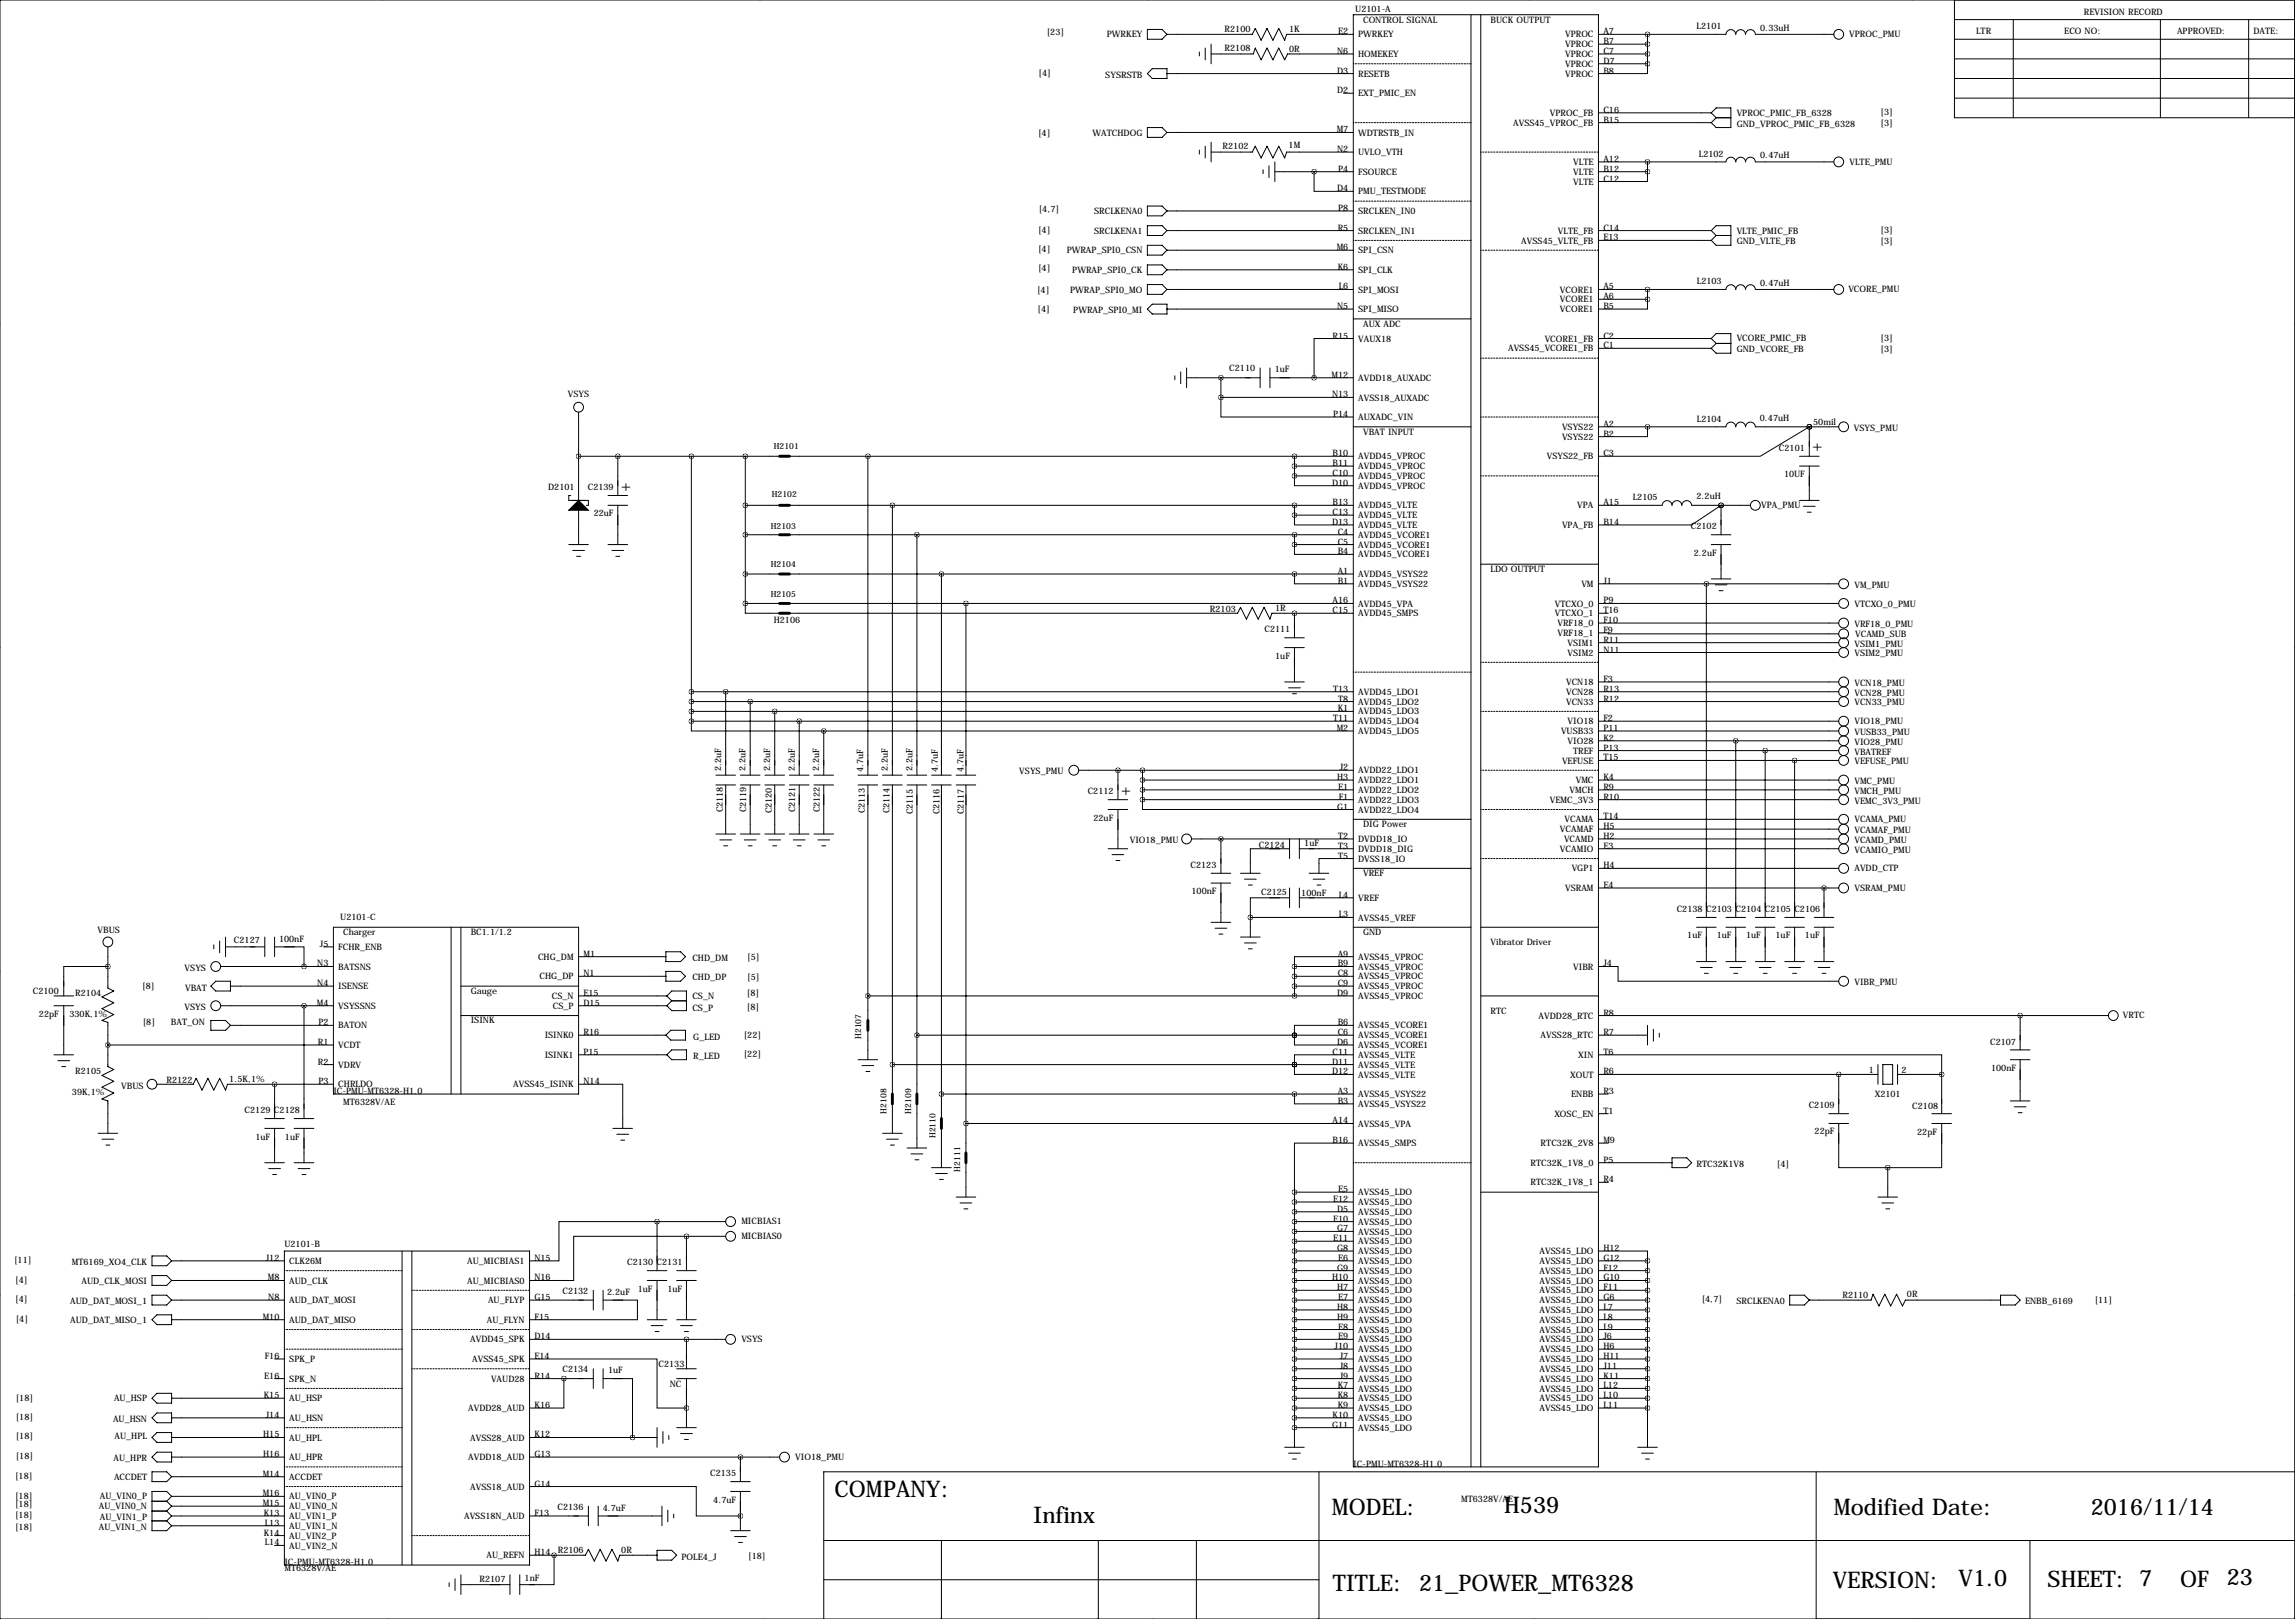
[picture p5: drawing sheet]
<svg xmlns="http://www.w3.org/2000/svg" width="594mm" height="419mm" viewBox="0 0 594 419" stroke-linecap="round" stroke-linejoin="round" font-family="sans-serif">
<defs><g id="words">
<g font-size="5.9">
<text x="216.2" y="387.6">COMPANY:</text>
<text x="267.6" y="394.3">Infinx</text>
<text x="344.9" y="392.2">MODEL:</text>
<text x="389.6" y="391.7">H539</text>
<text x="475" y="392.2">Modified Date:</text>
<text x="541.5" y="392.2">2016/11/14</text>
<text x="345.2" y="411.7">TITLE:</text>
<text x="367.5" y="411.7">21_POWER_MT6328</text>
<text x="474.7" y="411">VERSION:</text>
<text x="507.3" y="410.5">V1.0</text>
<text x="530.4" y="410.7">SHEET: 7</text>
<text x="564.7" y="410.7">OF</text>
<text x="576.7" y="410.3">23</text>
</g>
<g font-size="4">
<text x="469.4" y="116.8">+</text>
<text x="160.8" y="127">+</text>
<text x="290.3" y="205.7">+</text>
</g>
<g font-size="2.3">
<text x="351" y="3">U2101-A</text>
<text x="353.1" y="5.8">CONTROL SIGNAL</text>
<text x="386.1" y="5.8">BUCK OUTPUT</text>
<text x="539.8" y="3.8">REVISION RECORD</text>
<text x="271.1" y="9">[23]</text>
<text x="286.7" y="9.7">PWRKEY</text>
<text x="317.2" y="8.4">R2100</text>
<text x="333.9" y="8.2">1K</text>
<text x="346.6" y="8.9">E2</text>
<text x="351.8" y="9.7">PWRKEY</text>
<text x="405.4" y="9.7">VPROC</text>
<text x="415.3" y="8.9">A7</text>
<text x="415.3" y="11.4">B7</text>
<text x="439.4" y="7.5">L2101</text>
<text x="455.9" y="8">0.33uH</text>
<text x="479" y="9.7">VPROC_PMU</text>
<text x="511.8" y="8.9">LTR</text>
<text x="534.7" y="8.9">ECO NO:</text>
<text x="563.9" y="8.9">APPROVED:</text>
<text x="583.7" y="8.9">DATE:</text>
<text x="317.2" y="13.3">R2108</text>
<text x="333.9" y="13.5">0R</text>
<text x="346.4" y="14">N6</text>
<text x="351.8" y="14.8">HOMEKEY</text>
<text x="405.4" y="12.2">VPROC</text>
<text x="405.4" y="17.3">VPROC</text>
<text x="405.4" y="14.8">VPROC</text>
<text x="415.3" y="16.5">D7</text>
<text x="415.3" y="14">C7</text>
<text x="269" y="19.6">[4]</text>
<text x="286.3" y="20.1">SYSRSTB</text>
<text x="346.4" y="19.1">D3</text>
<text x="351.8" y="19.9">RESETB</text>
<text x="405.4" y="19.9">VPROC</text>
<text x="415.3" y="19.1">B8</text>
<text x="346.4" y="24.1">D2</text>
<text x="351.8" y="24.9">EXT_PMIC_EN</text>
<text x="415.3" y="29.2">C16</text>
<text x="449.8" y="30">VPROC_PMIC_FB_6328</text>
<text x="487.1" y="29.8">[3]</text>
<text x="268.9" y="35.1">[4]</text>
<text x="283" y="35.3">WATCHDOG</text>
<text x="346.2" y="34.3">M7</text>
<text x="351.8" y="35.1">WDTRSTB_IN</text>
<text x="391.9" y="32.6">AVSS45_VPROC_FB</text>
<text x="401.4" y="30">VPROC_FB</text>
<text x="415.3" y="31.8">B15</text>
<text x="449.8" y="32.8">GND_VPROC_PMIC_FB_6328</text>
<text x="487.1" y="32.6">[3]</text>
<text x="316.7" y="38.6">R2102</text>
<text x="333.8" y="38.2">1M</text>
<text x="346.4" y="39.4">N2</text>
<text x="351.8" y="40.2">UVLO_VTH</text>
<text x="415.3" y="41.9">A12</text>
<text x="440" y="40.6">L2102</text>
<text x="455.9" y="41">0.47uH</text>
<text x="346.6" y="44.4">P4</text>
<text x="351.8" y="45.3">FSOURCE</text>
<text x="407.5" y="42.7">VLTE</text>
<text x="407.5" y="45.3">VLTE</text>
<text x="407.5" y="47.8">VLTE</text>
<text x="415.3" y="44.4">B12</text>
<text x="415.3" y="47">C12</text>
<text x="479" y="42.7">VLTE_PMU</text>
<text x="346.4" y="49.5">D4</text>
<text x="351.8" y="50.3">PMU_TESTMODE</text>
<text x="269" y="55">[4,7]</text>
<text x="283.4" y="55.4">SRCLKENA0</text>
<text x="346.5" y="59.7">R5</text>
<text x="346.6" y="54.6">P8</text>
<text x="351.8" y="55.4">SRCLKEN_IN0</text>
<text x="415.3" y="59.7">C14</text>
<text x="268.9" y="60.3">[4]</text>
<text x="268.9" y="65.1">[4]</text>
<text x="276.3" y="65.5">PWRAP_SPI0_CSN</text>
<text x="283.4" y="60.5">SRCLKENA1</text>
<text x="346.2" y="64.8">M6</text>
<text x="351.8" y="65.6">SPI_CSN</text>
<text x="351.8" y="60.5">SRCLKEN_IN1</text>
<text x="394" y="63">AVSS45_VLTE_FB</text>
<text x="403.5" y="60.5">VLTE_FB</text>
<text x="415.3" y="62.2">E13</text>
<text x="449.8" y="63.2">GND_VLTE_FB</text>
<text x="449.8" y="60.5">VLTE_PMIC_FB</text>
<text x="487.1" y="63.1">[3]</text>
<text x="487.1" y="60.3">[3]</text>
<text x="268.9" y="70.2">[4]</text>
<text x="277.7" y="70.6">PWRAP_SPI0_CK</text>
<text x="346.5" y="69.9">K6</text>
<text x="351.8" y="70.7">SPI_CLK</text>
<text x="268.6" y="75.8">[4]</text>
<text x="277.2" y="75.9">PWRAP_SPI0_MO</text>
<text x="346.7" y="74.9">L6</text>
<text x="351.8" y="75.7">SPI_MOSI</text>
<text x="404.1" y="75.7">VCORE1</text>
<text x="415.3" y="74.9">A5</text>
<text x="415.3" y="77.5">A6</text>
<text x="439.5" y="73.6">L2103</text>
<text x="455.9" y="74">0.47uH</text>
<text x="478.7" y="75.7">VCORE_PMU</text>
<text x="268.7" y="80.9">[4]</text>
<text x="278" y="81">PWRAP_SPI0_MI</text>
<text x="346.4" y="80">N5</text>
<text x="351.8" y="80.8">SPI_MISO</text>
<text x="404.1" y="78.3">VCORE1</text>
<text x="404.1" y="80.8">VCORE1</text>
<text x="415.3" y="80">B5</text>
<text x="345.2" y="87.6">R15</text>
<text x="351.8" y="88.4">VAUX18</text>
<text x="353.1" y="84.6">AUX ADC</text>
<text x="400.1" y="88.4">VCORE1_FB</text>
<text x="415.3" y="87.6">C2</text>
<text x="449.8" y="88.4">VCORE_PMIC_FB</text>
<text x="487.1" y="88.2">[3]</text>
<text x="390.6" y="91">AVSS45_VCORE1_FB</text>
<text x="415.3" y="90.2">C1</text>
<text x="449.8" y="91.2">GND_VCORE_FB</text>
<text x="487.1" y="91">[3]</text>
<text x="318.4" y="96.2">C2110</text>
<text x="330.2" y="96.4">1uF</text>
<text x="344.9" y="97.8">M12</text>
<text x="351.8" y="98.6">AVDD18_AUXADC</text>
<text x="147.1" y="102.7">VSYS</text>
<text x="345" y="102.9">N13</text>
<text x="345.3" y="108">P14</text>
<text x="351.8" y="103.7">AVSS18_AUXADC</text>
<text x="351.8" y="108.8">AUXADC_VIN</text>
<text x="353.1" y="112.5">VBAT INPUT</text>
<text x="404.6" y="113.8">VSYS22</text>
<text x="404.6" y="111.3">VSYS22</text>
<text x="415.3" y="113">B2</text>
<text x="415.3" y="110.5">A2</text>
<text x="439.5" y="109.1">L2104</text>
<text x="455.8" y="108.9">0.47uH</text>
<text x="469.6" y="110">50mil</text>
<text x="480.2" y="111.5">VSYS_PMU</text>
<text x="345.2" y="118.1">B10</text>
<text x="351.8" y="118.9">AVDD45_VPROC</text>
<text x="400.6" y="118.9">VSYS22_FB</text>
<text x="415.3" y="118.1">C3</text>
<text x="460.8" y="116.7">C2101</text>
<text x="345" y="125.7">D10</text>
<text x="345.2" y="120.7">B11</text>
<text x="345.2" y="123.2">C10</text>
<text x="351.8" y="121.5">AVDD45_VPROC</text>
<text x="351.8" y="124">AVDD45_VPROC</text>
<text x="462.1" y="123.5">10UF</text>
<text x="142" y="126.8">D2101</text>
<text x="152.2" y="126.9">C2139</text>
<text x="345.2" y="130.8">B13</text>
<text x="351.8" y="131.6">AVDD45_VLTE</text>
<text x="351.8" y="126.5">AVDD45_VPROC</text>
<text x="408.5" y="131.6">VPA</text>
<text x="415.3" y="130.8">A15</text>
<text x="422.9" y="129.4">L2105</text>
<text x="439.4" y="129.2">2.2uH</text>
<text x="456.2" y="131.4">VPA_PMU</text>
<text x="153.8" y="133.7">22uF</text>
<text x="345" y="135.9">D13</text>
<text x="345.2" y="133.4">C13</text>
<text x="351.8" y="136.7">AVDD45_VLTE</text>
<text x="351.8" y="134.2">AVDD45_VLTE</text>
<text x="404.6" y="136.7">VPA_FB</text>
<text x="415.3" y="135.9">B14</text>
<text x="437.9" y="137.1">C2102</text>
<text x="346.5" y="141">C5</text>
<text x="346.5" y="138.4">C4</text>
<text x="346.5" y="143.5">B4</text>
<text x="351.8" y="141.8">AVDD45_VCORE1</text>
<text x="351.8" y="139.2">AVDD45_VCORE1</text>
<text x="438.7" y="143.9">2.2uF</text>
<text x="346.5" y="148.6">A1</text>
<text x="351.8" y="144.3">AVDD45_VCORE1</text>
<text x="351.8" y="149.4">AVDD45_VSYS22</text>
<text x="386.1" y="148.1">LDO OUTPUT</text>
<text x="346.5" y="151.1">B1</text>
<text x="351.8" y="151.9">AVDD45_VSYS22</text>
<text x="409.6" y="151.9">VM</text>
<text x="415.3" y="151.1">J1</text>
<text x="480.3" y="152.1">VM_PMU</text>
<text x="200.4" y="161.4">H2106</text>
<text x="313.4" y="158.4">R2103</text>
<text x="330.2" y="158.2">1R</text>
<text x="345.2" y="156.2">A16</text>
<text x="345.2" y="158.8">C15</text>
<text x="351.8" y="157">AVDD45_VPA</text>
<text x="351.8" y="159.6">AVDD45_SMPS</text>
<text x="402.7" y="157">VTCXO_0</text>
<text x="402.7" y="159.6">VTCXO_1</text>
<text x="415.3" y="156.2">P9</text>
<text x="415.3" y="158.8">T16</text>
<text x="415.3" y="161.3">F10</text>
<text x="480.3" y="157.2">VTCXO_0_PMU</text>
<text x="327.5" y="163.7">C2111</text>
<text x="403.4" y="164.6">VRF18_1</text>
<text x="403.4" y="162.1">VRF18_0</text>
<text x="406" y="167.2">VSIM1</text>
<text x="415.3" y="166.4">R11</text>
<text x="415.3" y="163.8">F9</text>
<text x="480.3" y="162.3">VRF18_0_PMU</text>
<text x="480.3" y="167.4">VSIM1_PMU</text>
<text x="480.5" y="164.8">VCAMD_SUB</text>
<text x="330.3" y="170.5">1uF</text>
<text x="406" y="169.7">VSIM2</text>
<text x="415.3" y="168.9">N11</text>
<text x="480.3" y="169.9">VSIM2_PMU</text>
<text x="345.3" y="179.1">T13</text>
<text x="351.8" y="179.9">AVDD45_LDO1</text>
<text x="405.6" y="177.3">VCN18</text>
<text x="405.6" y="179.9">VCN28</text>
<text x="415.3" y="176.5">F3</text>
<text x="415.3" y="179.1">R13</text>
<text x="480.3" y="177.5">VCN18_PMU</text>
<text x="346.5" y="184.1">K1</text>
<text x="346.6" y="181.6">T8</text>
<text x="351.8" y="182.4">AVDD45_LDO2</text>
<text x="351.8" y="185">AVDD45_LDO3</text>
<text x="405.6" y="182.4">VCN33</text>
<text x="415.3" y="181.6">R12</text>
<text x="480.3" y="180.1">VCN28_PMU</text>
<text x="480.3" y="182.6">VCN33_PMU</text>
<text x="345.3" y="186.7">T11</text>
<text x="346.2" y="189.2">M2</text>
<text x="351.8" y="187.5">AVDD45_LDO4</text>
<text x="351.8" y="190">AVDD45_LDO5</text>
<text x="404.3" y="190">VUSB33</text>
<text x="406" y="187.5">VIO18</text>
<text x="415.3" y="191.8">K2</text>
<text x="415.3" y="189.2">P11</text>
<text x="415.3" y="186.7">F2</text>
<text x="480.3" y="187.5">VIO18_PMU</text>
<text x="480.3" y="190.2">VUSB33_PMU</text>
<text x="404.6" y="197.7">VEFUSE</text>
<text x="406" y="192.6">VIO28</text>
<text x="407.5" y="195.1">TREF</text>
<text x="415.3" y="196.8">T15</text>
<text x="415.3" y="194.3">P13</text>
<text x="480.3" y="192.8">VIO28_PMU</text>
<text x="480.3" y="195.3">VBATREF</text>
<text x="480.3" y="197.9">VEFUSE_PMU</text>
<text x="186.8" y="199.6" transform="rotate(-90 186.8 199.6)">2.2uF</text>
<text x="193.1" y="199.6" transform="rotate(-90 193.1 199.6)">2.2uF</text>
<text x="199.5" y="199.6" transform="rotate(-90 199.5 199.6)">2.2uF</text>
<text x="205.8" y="199.6" transform="rotate(-90 205.8 199.6)">2.2uF</text>
<text x="212.2" y="199.6" transform="rotate(-90 212.2 199.6)">2.2uF</text>
<text x="223.6" y="199.9" transform="rotate(-90 223.6 199.9)">4.7uF</text>
<text x="230" y="199.6" transform="rotate(-90 230 199.6)">2.2uF</text>
<text x="236.3" y="199.6" transform="rotate(-90 236.3 199.6)">2.2uF</text>
<text x="242.9" y="199.9" transform="rotate(-90 242.9 199.9)">4.7uF</text>
<text x="249.5" y="199.9" transform="rotate(-90 249.5 199.9)">4.7uF</text>
<text x="264" y="200.4">VSYS_PMU</text>
<text x="346.4" y="201.9">H3</text>
<text x="347" y="199.4">J2</text>
<text x="351.8" y="202.7">AVDD22_LDO1</text>
<text x="351.8" y="200.2">AVDD22_LDO1</text>
<text x="408.1" y="202.7">VMC</text>
<text x="415.3" y="201.9">K4</text>
<text x="480.3" y="202.9">VMC_PMU</text>
<text x="281.7" y="205.6">C2112</text>
<text x="346.4" y="209.5">G1</text>
<text x="346.6" y="204.5">E1</text>
<text x="346.7" y="207">F1</text>
<text x="351.8" y="205.3">AVDD22_LDO2</text>
<text x="351.8" y="207.8">AVDD22_LDO3</text>
<text x="401.4" y="207.8">VEMC_3V3</text>
<text x="406.6" y="205.3">VMCH</text>
<text x="415.3" y="204.5">R9</text>
<text x="415.3" y="207">R10</text>
<text x="480.3" y="205.5">VMCH_PMU</text>
<text x="480.3" y="208">VEMC_3V3_PMU</text>
<text x="187.2" y="210.3" transform="rotate(-90 187.2 210.3)">C2118</text>
<text x="193.3" y="210.3" transform="rotate(-90 193.3 210.3)">C2119</text>
<text x="199.9" y="210.6" transform="rotate(-90 199.9 210.6)">C2120</text>
<text x="206" y="210.3" transform="rotate(-90 206 210.3)">C2121</text>
<text x="212.3" y="210.3" transform="rotate(-90 212.3 210.3)">C2122</text>
<text x="224" y="210.6" transform="rotate(-90 224 210.6)">C2113</text>
<text x="230.4" y="210.6" transform="rotate(-90 230.4 210.6)">C2114</text>
<text x="236.5" y="210.8" transform="rotate(-90 236.5 210.8)">C2115</text>
<text x="243.3" y="210.8" transform="rotate(-90 243.3 210.8)">C2116</text>
<text x="249.7" y="210.8" transform="rotate(-90 249.7 210.8)">C2117</text>
<text x="283.2" y="212.4">22uF</text>
<text x="351.8" y="210.4">AVDD22_LDO4</text>
<text x="353.1" y="214.1">DIG Power</text>
<text x="404.1" y="215.4">VCAMAF</text>
<text x="405.2" y="212.9">VCAMA</text>
<text x="415.3" y="212.1">T14</text>
<text x="415.3" y="214.6">H5</text>
<text x="480.3" y="212.9">VCAMA_PMU</text>
<text x="480.3" y="215.6">VCAMAF_PMU</text>
<text x="292.6" y="218.2">VIO18_PMU</text>
<text x="326.1" y="219.5">C2124</text>
<text x="337.8" y="219">1uF</text>
<text x="346.6" y="217.2">T2</text>
<text x="346.6" y="219.7">T3</text>
<text x="351.8" y="218">DVDD18_IO</text>
<text x="351.8" y="220.5">DVDD18_DIG</text>
<text x="404.1" y="220.5">VCAMIO</text>
<text x="405.1" y="218">VCAMD</text>
<text x="415.3" y="219.7">E3</text>
<text x="415.3" y="217.2">H2</text>
<text x="480.3" y="218.2">VCAMD_PMU</text>
<text x="480.3" y="220.7">VCAMIO_PMU</text>
<text x="308.4" y="224.7">C2123</text>
<text x="346.6" y="222.2">T5</text>
<text x="351.8" y="223.1">DVSS18_IO</text>
<text x="353.1" y="226.8">VREF</text>
<text x="407.1" y="225.6">VGP1</text>
<text x="415.3" y="224.8">H4</text>
<text x="480.3" y="225.6">AVDD_CTP</text>
<text x="308.6" y="231.5">100nF</text>
<text x="326.6" y="231.7">C2125</text>
<text x="337.1" y="231.9">100nF</text>
<text x="346.7" y="232.4">L4</text>
<text x="351.8" y="233.2">VREF</text>
<text x="405.4" y="230.7">VSRAM</text>
<text x="415.3" y="229.9">E4</text>
<text x="480.3" y="230.6">VSRAM_PMU</text>
<text x="88.1" y="238.3">U2101-C</text>
<text x="346.7" y="237.5">L3</text>
<text x="351.8" y="238.3">AVSS45_VREF</text>
<text x="434.3" y="236.1">C2138 C2103 C2104 C2105 C2106</text>
<text x="25.3" y="241.6">VBUS</text>
<text x="60.6" y="244.2">C2127</text>
<text x="72.3" y="243.8">100nF</text>
<text x="82.9" y="245.1">J5</text>
<text x="87.6" y="245.9">FCHR_ENB</text>
<text x="88.9" y="242.1">Charger</text>
<text x="121.9" y="242.1">BC1.1/1.2</text>
<text x="353.1" y="242.1">GND</text>
<text x="386.1" y="244.6">Vibrator Driver</text>
<text x="437" y="242.9">1uF</text>
<text x="444.7" y="242.9">1uF</text>
<text x="452.3" y="242.9">1uF</text>
<text x="459.9" y="242.9">1uF</text>
<text x="467.5" y="242.9">1uF</text>
<text x="47.8" y="251.4">VSYS</text>
<text x="82.2" y="250.2">N3</text>
<text x="87.6" y="251">BATSNS</text>
<text x="139.4" y="248.5">CHG_DM</text>
<text x="151.1" y="247.6">M1</text>
<text x="179.3" y="248.7">CHD_DM</text>
<text x="193.5" y="248.5">[5]</text>
<text x="346.5" y="247.6">A9</text>
<text x="346.5" y="250.2">B9</text>
<text x="351.8" y="248.5">AVSS45_VPROC</text>
<text x="351.8" y="251">AVSS45_VPROC</text>
<text x="407.5" y="251">VIBR</text>
<text x="415.3" y="250.2">J4</text>
<text x="8.5" y="257.3">C2100</text>
<text x="19.5" y="257.8">R2104</text>
<text x="36.8" y="256.1">[8]</text>
<text x="48" y="256.4">VBAT</text>
<text x="82.2" y="255.3">N4</text>
<text x="87.6" y="256.1">ISENSE</text>
<text x="121.9" y="257.3">Gauge</text>
<text x="139.8" y="253.5">CHG_DP</text>
<text x="151.1" y="252.7">N1</text>
<text x="151.1" y="257.8">E15</text>
<text x="179.3" y="253.7">CHD_DP</text>
<text x="193.4" y="257.9">[8]</text>
<text x="193.5" y="253.6">[5]</text>
<text x="346.4" y="257.8">D9</text>
<text x="346.5" y="252.7">C8</text>
<text x="346.5" y="255.3">C9</text>
<text x="351.8" y="253.5">AVSS45_VPROC</text>
<text x="351.8" y="256.1">AVSS45_VPROC</text>
<text x="480.3" y="255">VIBR_PMU</text>
<text x="10.1" y="263.2">22pF</text>
<text x="18" y="263.2">330K,1%</text>
<text x="47.8" y="261.4">VSYS</text>
<text x="82.1" y="260.4">M4</text>
<text x="87.6" y="261.2">VSYSSNS</text>
<text x="142.9" y="258.6">CS_N</text>
<text x="143.2" y="261.2">CS_P</text>
<text x="151.1" y="260.4">D15</text>
<text x="179.3" y="261.6">CS_P</text>
<text x="179.3" y="258.6">CS_N</text>
<text x="193.4" y="261.5">[8]</text>
<text x="351.8" y="258.6">AVSS45_VPROC</text>
<text x="386.1" y="262.4">RTC</text>
<text x="398.5" y="263.7">AVDD28_RTC</text>
<text x="415.3" y="262.9">R8</text>
<text x="549.9" y="263.7">VRTC</text>
<text x="37" y="265.3">[8]</text>
<text x="44.3" y="265.4">BAT_ON</text>
<text x="82.5" y="265.4">P2</text>
<text x="87.6" y="266.2">BATON</text>
<text x="121.9" y="264.9">ISINK</text>
<text x="141.1" y="268.8">ISINK0</text>
<text x="151.1" y="268">R16</text>
<text x="179.6" y="269.2">G_LED</text>
<text x="192.6" y="268.8">[22]</text>
<text x="346.5" y="265.4">B6</text>
<text x="346.5" y="268">C6</text>
<text x="351.8" y="266.2">AVSS45_VCORE1</text>
<text x="351.8" y="268.8">AVSS45_VCORE1</text>
<text x="399" y="268.8">AVSS28_RTC</text>
<text x="415.3" y="268">R7</text>
<text x="82.3" y="270.5">R1</text>
<text x="82.3" y="275.6">R2</text>
<text x="87.6" y="271.3">VCDT</text>
<text x="141.1" y="273.9">ISINK1</text>
<text x="151.1" y="273">P15</text>
<text x="179.6" y="274.1">R_LED</text>
<text x="192.6" y="273.6">[22]</text>
<text x="345" y="275.6">D11</text>
<text x="345.2" y="273">C11</text>
<text x="346.4" y="270.5">D6</text>
<text x="351.8" y="273.9">AVSS45_VLTE</text>
<text x="351.8" y="271.3">AVSS45_VCORE1</text>
<text x="408.8" y="273.9">XIN</text>
<text x="415.3" y="273">T6</text>
<text x="515.5" y="270.4">C2107</text>
<text x="19.5" y="278.1">R2105</text>
<text x="31.4" y="281.9">VBUS</text>
<text x="43.1" y="280.4">R2122</text>
<text x="59.4" y="280">1.5K,1%</text>
<text x="82.5" y="280.7">P3</text>
<text x="87.6" y="276.4">VDRV</text>
<text x="87.6" y="281.5">CHRLDO</text>
<text x="132.9" y="281.5">AVSS45_ISINK</text>
<text x="151.1" y="280.7">N14</text>
<text x="345" y="278.1">D12</text>
<text x="351.8" y="276.4">AVSS45_VLTE</text>
<text x="351.8" y="278.9">AVSS45_VLTE</text>
<text x="406.7" y="278.9">XOUT</text>
<text x="415.3" y="278.1">R6</text>
<text x="484.1" y="277.9">1</text>
<text x="492.5" y="277.9">2</text>
<text x="515.7" y="277.2">100nF</text>
<text x="18.6" y="283.6">39K,1%</text>
<text x="86.4" y="283.2">IC-PMU-MT6328-H1.0</text>
<text x="88.9" y="286">MT6328V/AE</text>
<text x="346.5" y="285.8">B3</text>
<text x="346.5" y="283.2">A3</text>
<text x="351.8" y="286.6">AVSS45_VSYS22</text>
<text x="351.8" y="284">AVSS45_VSYS22</text>
<text x="407" y="284">ENBB</text>
<text x="415.3" y="283.2">R3</text>
<text x="468.5" y="286.9">C2109</text>
<text x="485.6" y="284">X2101</text>
<text x="495.3" y="287">C2108</text>
<text x="63.3" y="288.2">C2129 C2128</text>
<text x="345.2" y="290.8">A14</text>
<text x="351.8" y="291.6">AVSS45_VPA</text>
<text x="402.6" y="289.1">XOSC_EN</text>
<text x="415.3" y="288.3">T1</text>
<text x="470" y="293.7">22pF</text>
<text x="496.6" y="293.7">22pF</text>
<text x="66.1" y="295">1uF</text>
<text x="73.8" y="295">1uF</text>
<text x="345.2" y="295.9">B16</text>
<text x="351.8" y="296.7">AVSS45_SMPS</text>
<text x="399" y="296.7">RTC32K_2V8</text>
<text x="415.3" y="295.9">M9</text>
<text x="396.4" y="301.8">RTC32K_1V8_0</text>
<text x="415.3" y="301">P5</text>
<text x="439.4" y="302">RTC32K1V8</text>
<text x="460.2" y="302.1">[4]</text>
<text x="345.3" y="311.1">E12</text>
<text x="346.6" y="308.6">E5</text>
<text x="351.8" y="312">AVSS45_LDO</text>
<text x="351.8" y="309.4">AVSS45_LDO</text>
<text x="396.4" y="306.9">RTC32K_1V8_1</text>
<text x="415.3" y="306.1">R4</text>
<text x="192" y="316.8">MICBIAS1</text>
<text x="345.3" y="316.2">E10</text>
<text x="346.4" y="313.7">D5</text>
<text x="351.8" y="317">AVSS45_LDO</text>
<text x="351.8" y="314.5">AVSS45_LDO</text>
<text x="73.7" y="322.8">U2101-B</text>
<text x="192" y="320.6">MICBIAS0</text>
<text x="345.3" y="321.3">E11</text>
<text x="346.4" y="318.8">G7</text>
<text x="346.4" y="323.8">G8</text>
<text x="351.8" y="319.6">AVSS45_LDO</text>
<text x="351.8" y="322.1">AVSS45_LDO</text>
<text x="415.3" y="323.8">H12</text>
<text x="3.6" y="327">[11]</text>
<text x="18.6" y="327.4">MT6169_XO4_CLK</text>
<text x="68.8" y="326.4">J12</text>
<text x="74.9" y="327.2">CLK26M</text>
<text x="121" y="327.2">AU_MICBIAS1</text>
<text x="138.4" y="326.4">N15</text>
<text x="162.5" y="327.6">C2130 C2131</text>
<text x="346.4" y="328.9">G9</text>
<text x="346.6" y="326.4">E6</text>
<text x="351.8" y="324.7">AVSS45_LDO</text>
<text x="351.8" y="329.7">AVSS45_LDO</text>
<text x="351.8" y="327.2">AVSS45_LDO</text>
<text x="398.8" y="329.7">AVSS45_LDO</text>
<text x="398.8" y="327.2">AVSS45_LDO</text>
<text x="398.8" y="324.7">AVSS45_LDO</text>
<text x="415.3" y="328.9">F12</text>
<text x="415.3" y="326.4">G12</text>
<text x="4" y="332.1">[4]</text>
<text x="21.1" y="332.5">AUD_CLK_MOSI</text>
<text x="69.4" y="331.5">M8</text>
<text x="74.9" y="332.3">AUD_CLK</text>
<text x="121" y="332.3">AU_MICBIAS0</text>
<text x="138.4" y="331.5">N16</text>
<text x="145.7" y="334.9">C2132</text>
<text x="157.2" y="335.2">2.2uF</text>
<text x="165.2" y="334.4">1uF</text>
<text x="172.9" y="334.4">1uF</text>
<text x="345" y="331.5">H10</text>
<text x="346.4" y="334">H7</text>
<text x="351.8" y="332.3">AVSS45_LDO</text>
<text x="351.8" y="334.8">AVSS45_LDO</text>
<text x="398.8" y="332.3">AVSS45_LDO</text>
<text x="398.8" y="334.8">AVSS45_LDO</text>
<text x="415.3" y="331.5">G10</text>
<text x="415.3" y="334">F11</text>
<text x="477.2" y="335.9">R2110</text>
<text x="493.9" y="335.8">0R</text>
<text x="4" y="337.1">[4]</text>
<text x="18.2" y="337.6">AUD_DAT_MOSI_1</text>
<text x="68" y="341.6">M10</text>
<text x="69.5" y="336.5">N8</text>
<text x="74.9" y="337.4">AUD_DAT_MOSI</text>
<text x="126.4" y="337.4">AU_FLYP</text>
<text x="138.4" y="336.5">G15</text>
<text x="138.4" y="341.6">F15</text>
<text x="346.4" y="339.1">H8</text>
<text x="346.4" y="341.6">H9</text>
<text x="346.6" y="336.5">E7</text>
<text x="351.8" y="339.9">AVSS45_LDO</text>
<text x="351.8" y="337.4">AVSS45_LDO</text>
<text x="398.8" y="337.4">AVSS45_LDO</text>
<text x="398.8" y="339.9">AVSS45_LDO</text>
<text x="415.3" y="336.5">G6</text>
<text x="415.3" y="339.1">L7</text>
<text x="415.3" y="341.6">L8</text>
<text x="440.8" y="337.1">[4,7]</text>
<text x="449.8" y="337.6">SRCLKENA0</text>
<text x="524.5" y="337.6">ENBB_6169</text>
<text x="542.5" y="337.4">[11]</text>
<text x="4.1" y="342.2">[4]</text>
<text x="18.2" y="342.4">AUD_DAT_MISO_1</text>
<text x="74.9" y="342.4">AUD_DAT_MISO</text>
<text x="121.8" y="347.5">AVDD45_SPK</text>
<text x="126.1" y="342.4">AU_FLYN</text>
<text x="138.4" y="346.7">D14</text>
<text x="192" y="347.5">VSYS</text>
<text x="346.6" y="344.2">E8</text>
<text x="346.6" y="346.7">E9</text>
<text x="351.8" y="342.4">AVSS45_LDO</text>
<text x="351.8" y="345">AVSS45_LDO</text>
<text x="351.8" y="347.5">AVSS45_LDO</text>
<text x="398.8" y="347.5">AVSS45_LDO</text>
<text x="398.8" y="342.4">AVSS45_LDO</text>
<text x="398.8" y="345">AVSS45_LDO</text>
<text x="415.3" y="346.7">J6</text>
<text x="415.3" y="344.2">L9</text>
<text x="68.6" y="351.8">F16</text>
<text x="74.9" y="352.6">SPK_P</text>
<text x="122.3" y="352.6">AVSS45_SPK</text>
<text x="138.4" y="351.8">E14</text>
<text x="170.6" y="353.8">C2133</text>
<text x="345.7" y="349.2">J10</text>
<text x="347" y="351.8">J7</text>
<text x="351.8" y="350.1">AVSS45_LDO</text>
<text x="351.8" y="352.6">AVSS45_LDO</text>
<text x="398.8" y="352.6">AVSS45_LDO</text>
<text x="398.8" y="350.1">AVSS45_LDO</text>
<text x="415.3" y="351.8">H11</text>
<text x="415.3" y="349.2">H6</text>
<text x="68.4" y="356.9">E16</text>
<text x="74.9" y="357.7">SPK_N</text>
<text x="127.2" y="357.7">VAUD28</text>
<text x="138.4" y="356.9">R14</text>
<text x="145.7" y="355.2">C2134</text>
<text x="157.5" y="355.5">1uF</text>
<text x="173.5" y="359">NC</text>
<text x="346.5" y="359.4">K7</text>
<text x="347" y="354.3">J8</text>
<text x="347" y="356.9">J9</text>
<text x="351.8" y="355.1">AVSS45_LDO</text>
<text x="351.8" y="357.7">AVSS45_LDO</text>
<text x="398.8" y="355.1">AVSS45_LDO</text>
<text x="398.8" y="357.7">AVSS45_LDO</text>
<text x="415.3" y="354.3">J11</text>
<text x="415.3" y="356.9">K11</text>
<text x="415.3" y="359.4">L12</text>
<text x="4.1" y="362.5">[18]</text>
<text x="29.5" y="362.7">AU_HSP</text>
<text x="68.3" y="361.9">K15</text>
<text x="74.9" y="362.8">AU_HSP</text>
<text x="121.3" y="365.3">AVDD28_AUD</text>
<text x="138.4" y="364.5">K16</text>
<text x="346.5" y="361.9">K8</text>
<text x="346.5" y="364.5">K9</text>
<text x="351.8" y="360.2">AVSS45_LDO</text>
<text x="351.8" y="362.8">AVSS45_LDO</text>
<text x="351.8" y="365.3">AVSS45_LDO</text>
<text x="398.8" y="362.8">AVSS45_LDO</text>
<text x="398.8" y="365.3">AVSS45_LDO</text>
<text x="398.8" y="360.2">AVSS45_LDO</text>
<text x="415.3" y="361.9">L10</text>
<text x="415.3" y="364.5">L11</text>
<text x="4.1" y="367.6">[18]</text>
<text x="29.3" y="368">AU_HSN</text>
<text x="68.8" y="367">J14</text>
<text x="74.9" y="367.8">AU_HSN</text>
<text x="345" y="369.6">G11</text>
<text x="345.2" y="367">K10</text>
<text x="351.8" y="367.8">AVSS45_LDO</text>
<text x="351.8" y="370.4">AVSS45_LDO</text>
<text x="4.1" y="372.5">[18]</text>
<text x="4.1" y="377.8">[18]</text>
<text x="29.7" y="372.6">AU_HPL</text>
<text x="68.2" y="377.2">H16</text>
<text x="68.2" y="372.1">H15</text>
<text x="74.9" y="378">AU_HPR</text>
<text x="74.9" y="372.9">AU_HPL</text>
<text x="121.3" y="378">AVDD18_AUD</text>
<text x="121.8" y="372.9">AVSS28_AUD</text>
<text x="138.4" y="377.2">G13</text>
<text x="138.4" y="372.1">K12</text>
<text x="206" y="378">VIO18_PMU</text>
<text x="3.9" y="382.9">[18]</text>
<text x="29.4" y="378.2">AU_HPR</text>
<text x="29.5" y="383">ACCDET</text>
<text x="68" y="382.3">M14</text>
<text x="74.9" y="383.1">ACCDET</text>
<text x="183.9" y="382.2">C2135</text>
<text x="350.5" y="379.7">IC-PMU-MT6328-H1.0</text>
<text x="3.9" y="387.9">[18]</text>
<text x="25.8" y="388.1">AU_VIN0_P</text>
<text x="68" y="387.3">M16</text>
<text x="68" y="389.9">M15</text>
<text x="74.9" y="388.2">AU_VIN0_P</text>
<text x="121.8" y="385.6">AVSS18_AUD</text>
<text x="138.4" y="384.8">G14</text>
<text x="184.8" y="389">4.7uF</text>
<text x="378.5" y="388.9">MT6328V/AE</text>
<text x="3.9" y="390.2">[18]</text>
<text x="3.9" y="393">[18]</text>
<text x="25.6" y="390.7">AU_VIN0_N</text>
<text x="25.6" y="396">AU_VIN1_N</text>
<text x="25.8" y="393.4">AU_VIN1_P</text>
<text x="68.3" y="392.4">K13</text>
<text x="68.6" y="395">L13</text>
<text x="74.9" y="390.7">AU_VIN0_N</text>
<text x="74.9" y="393.2">AU_VIN1_P</text>
<text x="74.9" y="395.8">AU_VIN1_N</text>
<text x="120.2" y="393.2">AVSS18N_AUD</text>
<text x="138.4" y="392.4">F13</text>
<text x="144.4" y="390.8">C2136</text>
<text x="156.1" y="391.1">4.7uF</text>
<text x="3.9" y="396.1">[18]</text>
<text x="68.3" y="397.5">K14</text>
<text x="68.6" y="400">L14</text>
<text x="74.9" y="398.3">AU_VIN2_P</text>
<text x="74.9" y="400.9">AU_VIN2_N</text>
<text x="160.9" y="401.9">0R</text>
<text x="73.7" y="405.1">IC-PMU-MT6328-H1.0</text>
<text x="73.7" y="406.7">MT6328V/AE</text>
<text x="126" y="403.4">AU_REFN</text>
<text x="138.4" y="402.6">H14</text>
<text x="144.5" y="402.1">R2106</text>
<text x="176.5" y="403.9">POLE4_J</text>
<text x="193.8" y="403.4">[18]</text>
<text x="124.2" y="409.4">R2107</text>
<text x="135.9" y="409.3">1nF</text>
</g>
<g font-size="2.2">
<text x="200.4" y="116.3">H2101</text>
<text x="199.9" y="128.8">H2102</text>
<text x="199.6" y="136.9">H2103</text>
<text x="199.6" y="146.8">H2104</text>
<text x="199.6" y="154.4">H2105</text>
<text x="223" y="269" transform="rotate(-90 223 269)">H2107</text>
<text x="229.6" y="288.3" transform="rotate(-90 229.6 288.3)">H2108</text>
<text x="236" y="288.3" transform="rotate(-90 236 288.3)">H2109</text>
<text x="242.3" y="294.6" transform="rotate(-90 242.3 294.6)">H2110</text>
<text x="248.7" y="303.3" transform="rotate(-90 248.7 303.3)">H2111</text>
</g>
</g></defs>
<g fill="none" stroke="#000" stroke-width=".26">
<path d="M99.1 0h.1M196.8 0h.1M297.2 0h.1M396.2 0h.1M495.3 0h.1M0 0h594.4v419.1h-594.4zM297.2 7.6h3.8l1.3 1.3-1.3 1.3h-3.8zM297.2 19.1l1.2-1.3h3.9v2.5h-3.9zM302.3 8.9h22.1l.7-1.5 1.5 3 1.6-3 1.5 3 1.5-3 1.5 3 .5-1.5h17.3M302.3 19.1h48.2M310.6 13.5v1M312.2 12.4v3.1"/>
<path d="M313.7 14h10.9l.5-1.6 1.5 3.1 1.6-3.1 1.5 3.1 1.5-3.1 1.5 3.1 .8-1.5h17M313.7 11.4v5.1M350.5 3.8h63.5v375.9h-63.5zM381 3.8v375.9M383.5 3.8v375.9M414 8.9h33a1.27 1.27 0 0 1 1.3-1.2 1.27 1.27 0 0 1 1.3 1.2 1.27 1.27 0 0 1 1.2-1.2 1.27 1.27 0 0 1 1.3 1.2 1.27 1.27 0 0 1 1.3-1.2 1.27 1.27 0 0 1 1.3 1.2h20.3M414 11.4h12.7M414 16.5h12.7M414 14h12.7M426.7 16.5v2.6h-12.7M426.7 8.9v7.6M506.2 0v30.5h88.2"/>
<path d="M506.2 15.2h88.2M506.2 10.2h88.2M506.2 5.1h88.2M521.5 5.1v25.4M559.6 5.1v25.4M582.4 5.1v25.4M297.2 33h3.8l1.3 1.3-1.3 1.3h-3.8zM302.3 34.3h48.2M310.6 38.9v1M312.2 37.8v3.1M313.7 39.4h10.7l.7-1.6 1.5 3.1 1.6-3.1 1.5 3.1 1.5-3.1 1.5 3.1 .5-1.5h17.3M313.7 36.8v5.1"/>
<path d="M348 24.1h2.5M414 29.2h29.2M414 31.8h29.2M443.2 29.2l1.3 1.3M443.2 29.2l1.3-1.3h3.8v5.1h-3.8l-1.3-1.2M444.5 30.5h3.8M444.5 30.5l-1.3 1.3M506.2 20.3h88.2M506.2 25.4h88.2M297.2 53.3h3.8l1.3 1.3-1.3 1.3h-3.8zM297.2 58.4h3.8l1.3 1.3-1.3 1.3h-3.8zM302.3 54.6h48.2"/>
<path d="M302.3 59.7h48.2M327.2 43.9v1.1M328.7 42.9v3.1M330.2 44.4h20.3M330.2 41.9v5.1M340.4 44.4v5.1h10.1M414 41.9h33a1.27 1.27 0 0 1 1.3-1.2 1.27 1.27 0 0 1 1.3 1.2 1.27 1.27 0 0 1 1.2-1.2 1.27 1.27 0 0 1 1.3 1.2 1.27 1.27 0 0 1 1.3-1.2 1.27 1.27 0 0 1 1.3 1.2h20.3M414 44.4h12.7M414 59.7h29.2M426.7 44.4v2.6h-12.7M426.7 41.9v2.5M443.2 59.7l1.3-1.3h3.8v5.1h-3.8l-1.3-1.3"/>
<path d="M443.2 59.7l1.3 1.3M297.2 63.5h3.8l1.3 1.3-1.3 1.2h-3.8zM297.2 68.6h3.8l1.3 1.3-1.3 1.2h-3.8zM297.2 73.7h3.8l1.3 1.2-1.3 1.3h-3.8zM302.3 69.9h48.2M302.3 64.8h48.2M302.3 74.9h48.2M414 74.9h33a1.27 1.27 0 0 1 1.3-1.2 1.27 1.27 0 0 1 1.3 1.2 1.27 1.27 0 0 1 1.2-1.2 1.27 1.27 0 0 1 1.3 1.2 1.27 1.27 0 0 1 1.3-1.2 1.27 1.27 0 0 1 1.3 1.2h20.3M414 62.2h29.2M414 77.5h12.7M426.7 77.5v2.5h-12.7M426.7 74.9v2.6"/>
<path d="M444.5 61h3.8M444.5 61l-1.3 1.2M-.1 83.8h.1M297.2 80l1.2-1.3h3.9v2.6h-3.9zM302.3 80h48.2M304.3 97.3v1M305.8 96.3v3M307.3 97.8h19.1M307.3 95.2v5.1M316.2 97.8v5.1M326.4 95.2v5.1M328.9 97.8h21.6"/>
<path d="M328.9 95.2v5.1M350.5 87.6h-10.1v10.2M350.5 82.6h30.5M414 87.6h29.2M414 90.2h29.2M443.2 87.6l1.3-1.2h3.8v5h-3.8l-1.3-1.2M443.2 87.6l1.3 1.3M444.5 88.9h3.8M444.5 88.9l-1.3 1.3M594.4 83.8h.1M149.9 118.1h52M149.9 106.7v34.3"/>
<path d="M160 118.1v10.2M179.1 118.1v68.6M193 118.1v38.1M204.5 118.1h146M224.8 118.1v82.6M316.2 102.9v5h34.3M316.2 102.9h34.3M335.3 118.1v5.1M350.5 110.5h30.5M414 110.5h33a1.27 1.27 0 0 1 1.3-1.2 1.27 1.27 0 0 1 1.3 1.2 1.27 1.27 0 0 1 1.2-1.2 1.27 1.27 0 0 1 1.3 1.2 1.27 1.27 0 0 1 1.3-1.2 1.27 1.27 0 0 1 1.3 1.2h21.5M426.7 110.5v2.5h-12.7M466.1 118.1h5.1"/>
<path d="M468.6 110.5h.1M468.6 110.5l-12.7 7.6h-41.9M468.6 110.5v7.6M147.8 128.3h-.5v1.2h5.1v1.3h-.5M157.5 130.8h5.1M157.5 128.3h5.1M160 130.8v10.2M193 130.8h8.9M193 138.4h8.9M204.5 130.8h146M204.5 138.4h146M231.1 130.8v69.9"/>
<path d="M237.5 138.4v62.3M335.3 123.2v2.5h15.2M335.3 133.3v2.6h15.2M335.3 120.6h15.2M335.3 133.3h15.2M335.3 123.2h15.2M335.3 130.8v2.5M335.3 138.4v2.6M414 130.8h16.5a1.27 1.27 0 0 1 1.3-1.2 1.27 1.27 0 0 1 1.3 1.2 1.27 1.27 0 0 1 1.2-1.2 1.27 1.27 0 0 1 1.3 1.2 1.27 1.27 0 0 1 1.3-1.2 1.27 1.27 0 0 1 1.2 1.2M438.1 130.8h15.3M443.2 138.4h5.1M445.8 130.8l-7.7 5.1h-24.1"/>
<path d="M445.8 130.8h.1M445.8 130.8v7.6M466.1 120.6h5.1M466.1 129.5h5.1M467.1 131.1h3.1M468.1 132.6h1M468.6 120.6v8.9M147.3 141h5.1M148.3 142.5h3.1M149.4 144h1M157.5 141h5.1M158.5 142.5h3"/>
<path d="M159.5 144h1M193 156.2v2.6h8.9M193 148.6h8.9M193 156.2h8.9M204.5 148.6h146M204.5 156.2h146M204.5 158.8h116l.8-1.6 1.5 3.1 1.6-3.1 1.5 3.1 1.5-3.1 1.5 3.1 .5-1.5h21.1M243.8 148.6v52.1M250.2 156.2v44.5M335.3 141v2.5h15.2M335.3 148.6v2.5h15.2M335.3 141h15.2"/>
<path d="M335.3 158.8v6.3M383.5 146.1h30.5M414 156.2h62.2M414 158.8h2.6M414 151.1h62.2M442 151.1v86.4M443.2 141h5.1M443.2 149.9h5.1M444.2 151.4h3.1M445.3 152.9h1M445.8 141v8.9M-.1 167.6h.1"/>
<path d="M179.1 179.1h171.4M188 179.1v21.6M332.7 167.6h5.1M332.7 176.5h5.1M332.7 165.1h5.1M333.8 178.1h3M334.8 179.6h1M335.3 167.6v8.9M414 163.8h2.6v.3h59.6M414 166.4h62.2M414 168.9h62.2M414 179.1h62.2"/>
<path d="M414 176.5h62.2M414 161.3h62.2M594.4 167.6h.1M179.1 186.7v2.5h34.3M179.1 181.6h171.4M179.1 184.1h171.4M179.1 186.7h171.4M194.3 181.6v19.1M200.7 184.1v16.6M207 186.7v14M213.4 189.2v11.5M213.4 189.2h137.1"/>
<path d="M279.4 199.4h71.1M289.6 199.4v7.6M295.9 199.4v7.6M414 191.8h62.2M414 196.8h62.2M414 181.6h62.2M414 186.7h62.2M414 189.2h62.2M414 194.3h62.2M449.6 191.8v45.7M457.2 194.3v43.2M464.8 196.8v40.7"/>
<path d="M185.4 200.7h5.1M185.4 203.2h5.1M185.4 215.9h5.1M186.4 217.4h3.1M187.5 218.9h1M188 203.2v12.7M191.8 200.7h5M191.8 203.2h5M191.8 215.9h5M192.8 217.4h3M193.8 218.9h1M194.3 203.2v12.7"/>
<path d="M198.1 200.7h5.1M198.1 203.2h5.1M198.1 215.9h5.1M199.1 217.4h3.1M200.2 218.9h1M200.7 203.2v12.7M204.5 200.7h5M204.5 203.2h5M204.5 215.9h5M205.5 217.4h3M206.5 218.9h1M207 203.2v12.7"/>
<path d="M210.8 200.7h5.1M210.8 203.2h5.1M210.8 215.9h5.1M211.8 217.4h3.1M212.9 218.9h1M213.4 203.2v12.7M222.2 200.7h5.1M222.2 203.2h5.1M224.8 203.2v61M228.6 200.7h5.1M228.6 203.2h5.1M231.1 203.2v80"/>
<path d="M234.9 200.7h5.1M234.9 203.2h5.1M237.5 203.2v80M241.3 200.7h5.1M241.3 203.2h5.1M243.8 203.2v86.4M247.6 200.7h5.1M247.6 203.2h5.1M250.2 203.2v95.2M287 207h5.1M287 219.7h5.1M287 209.5h5.1"/>
<path d="M289.6 209.5v10.2M295.9 207v2.5h54.6M295.9 201.9h54.6M295.9 204.5h54.6M295.9 207h54.6M308.6 217.2h41.9M316.2 217.2v8.9M334 219.7h-10.2v6.4M334 217.2v5M336.5 219.7h14M336.5 217.2v5M350.5 212.1h30.5"/>
<path d="M414 212.1h62.2M414 217.2h62.2M414 201.9h62.2M414 204.5h62.2M414 207h62.2M414 219.7h62.2M414 214.6h62.2M288 221.2h3.1M289.1 222.8h1M313.7 226.1h5.1M313.7 228.6h5.1M313.7 238.8h5.1"/>
<path d="M316.2 228.6v10.2M321.3 226.1h5.1M322.3 227.6h3.1M323.3 229.1h1.1M323.8 237.5h26.7M323.8 237.5v5.1M334 232.4h-10.2v5.1M334 229.9v5M336.5 232.4h14M336.5 229.9v5M339.1 226.1h5.1M340.1 227.6h3.1"/>
<path d="M341.1 229.1h1M350.5 222.2h-8.9v3.9M350.5 224.8h30.5M414 224.8h62.2M414 229.9h62.2M439.4 237.5h5.1M447 237.5h5.1M454.7 237.5h5M462.3 237.5h5.1M469.9 237.5h5.1M472.4 229.9v7.6M-.1 251.5h.1"/>
<path d="M14 257.8h5M27.9 250.2h-11.4v7.6M27.9 245.1v10.7l1.6 .7-3.1 1.6 3.1 1.5-3.1 1.5 3.1 1.5-3.1 1.6 1.5 .5v11.4l1.6 .8-3.1 1.5 3.1 1.5-3.1 1.5 3.1 1.6-3.1 1.5 1.5 .5v8.4M55.4 244.6v1M55.9 254h3.8v2.5h-3.8l-1.3-1.2zM56.9 243.6v3M57.1 250.2h29.3M58.4 245.1h10.2M58.4 242.6v5M59.7 255.3h26.7M68.6 242.6v5M71.1 245.1h7.6v5.1"/>
<path d="M71.1 242.6v5M83.8 245.1h2.6M86.4 240h63.5v43.2h-63.5zM116.8 240v43.2M119.4 255.3h30.5M119.4 240v43.2M149.9 257.8h22.8M149.9 247.6h22.6M149.9 252.7h22.6M172.5 251.5h3.8l1.2 1.2-1.2 1.3h-3.8zM172.5 246.4h3.8l1.2 1.2-1.2 1.3h-3.8zM172.7 257.8l1.3-1.3h3.8v5.1h-3.8l-1.3-1.2"/>
<path d="M172.7 257.8l1.3 1.3M174 259.1l-1.3 1.3M174 259.1h3.8M224.8 257.8h125.7M314.7 240.3h3.1M315.7 241.8h1M321.3 242.6h5.1M322.3 244.1h3.1M323.3 245.6h1.1M335.3 250.2h15.2M335.3 252.7h15.2M335.3 255.3h15.2"/>
<path d="M335.3 250.2v7.6M350.5 247.6h-15.2v2.6M350.5 240h30.5M383.5 240h30.5M383.5 257.8h30.5M414 250.2h5.1v3.8h57.1M439.4 240h5.1M439.4 248.9h5.1M440.4 250.4h3.1M441.5 252h1M442 240v8.9M447 240h5.1"/>
<path d="M447 248.9h5.1M448.1 250.4h3M449.1 252h1M449.6 240v8.9M454.7 240h5M454.7 248.9h5M455.7 250.4h3M456.7 252h1M457.2 240v8.9M462.3 240h5.1M462.3 248.9h5.1M463.3 250.4h3"/>
<path d="M464.3 252h1M464.8 240v8.9M469.9 240h5.1M469.9 248.9h5.1M470.9 250.4h3.1M471.9 252h1M472.4 240v8.9M594.4 251.5h.1M14 273h5M14 260.4h5M15 274.6h3M16 276.1h1"/>
<path d="M16.5 260.4v12.6M27.9 270.5h58.5M54.6 264.2h3.8l1.3 1.2-1.3 1.3h-3.8zM57.1 260.4h29.3M59.7 265.4h26.7M78.7 260.4v29.2M83.8 275.6h2.6M119.4 262.9h30.5M149.9 273h22.8M149.9 268h22.6M149.9 260.4h22.8M172.5 268l1.2-1.3h3.8v2.5h-3.8z"/>
<path d="M172.7 273l1.3-1.2h3.8v2.5h-3.8zM222.2 274.3h5.1M223.3 275.8h3M224.3 277.4h1M224.8 266.7v7.6M231.1 275.6h119.4M237.5 268h113M335.3 275.6h.1M335.3 268h.1M335.3 275.6v2.5h15.2M335.3 268v2.5h15.2M350.5 273h-15.2v2.6"/>
<path d="M350.5 265.4h-15.2v2.6M414 273h88.9v5.1M414 262.9h132.1M414 278.1h72.4M414 268h12.7M426.7 265.4v5.1M428.2 266.4v3.1M429.8 267.5v1M476.2 278.1v10.2M486.4 275.6v5.1M487.7 275.6h2.5v5.1h-2.5zM491.5 278.1h11.4"/>
<path d="M491.5 275.6v5.1M502.9 278.1v10.2M520.7 271.8h5.1M520.7 274.3h5.1M523.2 262.9v8.9M523.2 274.3v10.7M25.4 293.4h5.1M26.4 294.9h3.1M27.4 296.4h1M40.6 280.7h9.4l.8-1.6 1.5 3.1 1.5-3.1 1.6 3.1 1.5-3.1 1.5 3.1 .5-1.5h27.5M68.6 289.6h5.1M68.6 292.1h5.1"/>
<path d="M71.1 280.7v8.9M71.1 292.1v8.9M76.2 289.6h5.1M76.2 292.1h5.1M78.7 292.1v8.9M149.9 280.7h11.4v11.4M158.7 292.1h5.1M159.8 293.6h3M160.8 295.1h1M228.6 293.4h5.1M229.6 294.9h3.1M230.6 296.4h1"/>
<path d="M231.1 285.8v7.6M234.9 297.2h5.1M236 298.7h3M237.5 285.8v11.4M243.8 292.1v10.2M243.8 283.2h106.7M250.2 290.8h100.3M335.3 283.2v2.6h15.2M350.5 295.9h-15.2v12.7M414 295.9h2.6M414 288.3h2.6M414 283.2h2.6"/>
<path d="M433.1 299.7h3.8l1.2 1.3-1.2 1.3h-3.8zM473.7 288.3h5.1M473.7 290.8h5.1M476.2 290.8v11.5h12.7M500.4 288.3h5.1M500.4 290.8h5.1M502.9 290.8v11.5h-14M520.7 285h5.1M521.7 286.5h3.1M522.7 288h1M68.6 301h5.1M69.6 302.5h3"/>
<path d="M70.6 304h1M76.2 301h5.1M77.2 302.5h3.1M78.2 304h1M170.2 316.2h-25.4v10.2h-7.6M170.2 316.2h17.8M170.2 316.2v12.7M237 300.2h1M241.3 302.3h5.1M242.3 303.8h3.1M243.3 305.3h1M247.6 309.9h5.1"/>
<path d="M248.7 311.4h3M249.7 312.9h1M250.2 301v8.9M335.3 308.6h15.2M335.3 318.8h15.2M335.3 316.2h15.2M335.3 313.7h15.2M335.3 311.1h15.2M335.3 308.6v66M383.5 308.6h30.5M414 301h19.1M414 306.1h2.6"/>
<path d="M486.4 309.9h5.1M487.4 311.4h3.1M488.4 312.9h1.1M488.9 302.3v7.6M-.1 335.3h.1M39.4 335.3h3.8l1.2 1.2-1.2 1.3h-3.8zM39.4 325.1h3.8l1.2 1.3-1.2 1.3h-3.8zM39.4 330.2h3.8l1.2 1.3-1.2 1.2h-3.8zM44.4 331.5h29.3M44.4 326.4h29.3M44.4 336.5h29.3M73.7 323.8h63.5v81.3h-63.5z"/>
<path d="M104.1 323.8v81.3M106.7 323.8v81.3M137.2 336.5h16.5M153.7 334v5.1M156.2 336.5h8.9v5.1h-27.9M156.2 334v5.1M167.6 331.5h5.1M167.6 328.9h5.1M170.2 331.5v10.1M175.3 331.5h5M175.3 328.9h5M177.8 320h-29.2v11.5h-11.4"/>
<path d="M177.8 320v8.9M177.8 331.5v10.1M177.8 320h10.2M335.3 331.5h15.2M335.3 323.8h15.2M335.3 328.9h15.2M335.3 334h15.2M335.3 339.1h15.2M335.3 321.3h15.2M335.3 326.4h15.2M335.3 336.5h15.2M414 323.8h12.7v2.6"/>
<path d="M414 331.5h12.7M414 328.9h12.7M414 334h12.7M414 339.1h12.7M414 326.4h12.7M414 336.5h12.7M426.7 326.4v48.2M463.5 335.3h3.9l1.2 1.2-1.2 1.3h-3.9zM468.6 336.5h16l.5-1.5 1.6 3.1 1.5-3.1 1.5 3.1 1.5-3.1 1.6 3.1 .7-1.6h24.7M518.2 335.3h3.8l1.2 1.2-1.2 1.3h-3.8zM594.4 335.3h.1M39.4 341.6l1.2-1.2h3.8v2.5h-3.8z"/>
<path d="M44.4 341.6h29.3M71.1 351.8h2.6M71.1 356.9h2.6M137.2 351.8h33v12.7h7.6M137.2 356.9h16.5M137.2 346.7h50.8M146 356.9v7.6h-8.8M153.7 354.3v5.1M156.2 356.9h7.6v15.2M156.2 354.3v5.1M167.6 341.6h5.1M168.7 343.2h3"/>
<path d="M169.7 344.7h1M175.3 341.6h5M175.3 354.3h5M175.3 356.9h5M176.3 343.2h3M177.3 344.7h1M177.8 346.7v7.6M177.8 356.9v12.7M335.3 341.6h15.2M335.3 349.2h15.2M335.3 351.8h15.2M335.3 354.3h15.2"/>
<path d="M335.3 356.9h15.2M335.3 359.4h15.2M335.3 344.2h15.2M335.3 346.7h15.2M414 341.6h12.7M414 349.2h12.7M414 351.8h12.7M414 354.3h12.7M414 356.9h12.7M414 359.4h12.7M414 344.2h12.7M414 346.7h12.7"/>
<path d="M39.4 367l1.2-1.2h3.8v2.5h-3.8zM39.4 377.2l1.2-1.3h3.8v2.6h-3.8zM40.6 360.7h3.8v2.5h-3.8l-1.2-1.3zM40.6 370.8h3.8v2.6h-3.8l-1.2-1.3zM44.4 367h29.3M44.4 361.9h29.3M44.4 377.2h29.3M44.4 372.1h29.3M137.2 377.2h64.7M137.2 372.1h33M170.2 369.6v5M171.7 370.6v3"/>
<path d="M173.2 371.6v1M175.3 369.6h5M176.3 371.1h3M177.3 372.6h1M191.8 377.2v6.3M332.7 374.6h5.1M333.8 376.2h3M334.8 377.7h1M335.3 369.6h15.2M335.3 367h15.2M335.3 361.9h15.2M335.3 364.5h15.2"/>
<path d="M414 361.9h12.7M414 364.5h12.7M424.2 374.6h5.1M425.2 376.2h3M426.2 377.7h1M39.4 381h3.8l1.2 1.3-1.2 1.2h-3.8zM39.4 388.6h3.8M39.4 391.2h3.8M39.4 393.7h3.8M43.2 388.6l1.2 1.3M43.2 393.7l1.2 1.3M43.2 391.2l1.2 1.2"/>
<path d="M44.4 387.3h29.3M44.4 389.9h29.3M44.4 392.4h29.3M44.4 395h29.3M44.4 382.3h29.3M44.4 387.3l-1.2-1.2h-3.8v10.1h3.8l1.2-1.2M44.4 387.3l-1.2 1.3M44.4 389.9l-1.2 1.3M44.4 392.4l-1.2 1.3M71.1 397.5h2.6M137.2 384.8h43.1v7.6h11.5M137.2 392.4h15.2"/>
<path d="M152.4 389.9v5.1M154.9 392.4h16.5M154.9 389.9v5.1M171.4 389.9v5.1M173 390.9v3.1M174.5 391.9v1M189.2 383.5h5.1M189.2 386.1h5.1M189.2 396.2h5.1M190.2 397.8h3.1M191.3 399.3h1M191.8 386.1v10.1"/>
<path d="M213.4 398.8h381M243.8 398.8v20.3M284.5 398.8v20.3M309.9 398.8v20.3M341.6 381v38.1M470.4 381v38.1M525.8 398.8v20.3M594.4 381h-381v38.1M71.1 400h2.6M100.3 419.1h.1M116.3 409.7v1M117.9 408.7v3"/>
<path d="M119.4 407.7v5M119.4 410.2h12.7M132.1 407.7v5M134.6 407.7v5M137.2 402.6h14.4l.8-1.5 1.5 3 1.5-3 1.6 3 1.5-3 1.5 3 .5-1.5h9.7M143.5 402.6v7.6h-8.9M170.2 401.3h3.8l1.3 1.3-1.3 1.3h-3.8zM198.1 419.1h.1M213.4 408.9h128.2M298.4 419.1h.1M397.5 419.1h.1M496.6 419.1h.1"/>
<circle cx="476.2" cy="8.9" r="1.27"/>
<circle cx="476.2" cy="41.9" r="1.27"/>
<circle cx="476.2" cy="74.9" r="1.27"/>
<circle cx="149.9" cy="105.4" r="1.27"/>
<circle cx="477.5" cy="110.5" r="1.27"/>
<circle cx="454.7" cy="130.8" r="1.27"/>
<circle cx="477.5" cy="151.1" r="1.27"/>
<circle cx="477.5" cy="156.2" r="1.27"/>
<circle cx="477.5" cy="176.5" r="1.27"/>
<circle cx="477.5" cy="161.3" r="1.27"/>
<circle cx="477.5" cy="179.1" r="1.27"/>
<circle cx="477.5" cy="166.4" r="1.27"/>
<circle cx="477.5" cy="168.9" r="1.27"/>
<circle cx="477.5" cy="164.1" r="1.27"/>
<circle cx="278.1" cy="199.4" r="1.27"/>
<circle cx="477.5" cy="186.7" r="1.27"/>
<circle cx="477.5" cy="189.2" r="1.27"/>
<circle cx="477.5" cy="191.8" r="1.27"/>
<circle cx="477.5" cy="194.3" r="1.27"/>
<circle cx="477.5" cy="181.6" r="1.27"/>
<circle cx="477.5" cy="196.8" r="1.27"/>
<circle cx="307.3" cy="217.2" r="1.27"/>
<circle cx="477.5" cy="214.6" r="1.27"/>
<circle cx="477.5" cy="201.9" r="1.27"/>
<circle cx="477.5" cy="212.1" r="1.27"/>
<circle cx="477.5" cy="219.7" r="1.27"/>
<circle cx="477.5" cy="207" r="1.27"/>
<circle cx="477.5" cy="217.2" r="1.27"/>
<circle cx="477.5" cy="204.5" r="1.27"/>
<circle cx="477.5" cy="224.8" r="1.27"/>
<circle cx="477.5" cy="229.9" r="1.27"/>
<circle cx="27.9" cy="243.8" r="1.27"/>
<circle cx="55.9" cy="250.2" r="1.27"/>
<circle cx="477.5" cy="254" r="1.27"/>
<circle cx="55.9" cy="260.3" r="1.27"/>
<circle cx="547.4" cy="262.9" r="1.27"/>
<circle cx="39.4" cy="280.7" r="1.27"/>
<circle cx="189.2" cy="316.2" r="1.27"/>
<circle cx="189.2" cy="320" r="1.27"/>
<circle cx="189.2" cy="346.7" r="1.27"/>
<circle cx="203.2" cy="377.2" r="1.27"/>
</g>
<path d="M201.9 118.1h2.6M201.9 130.8h2.6M201.9 138.4h2.6M201.9 148.6h2.6M201.9 156.2h2.6M201.9 158.8h2.6M224.8 264.2v2.5M231.1 283.2v2.6M237.5 283.2v2.6M243.8 289.6v2.5M250.2 298.4v2.6" fill="none" stroke="#000" stroke-width=".76"/>
<g fill="none" stroke="#000" stroke-width=".26" stroke-dasharray=".4 .4">
<path d="M381 16.5h-30.5M381 31.8h-30.5M414 39.4h-30.5M381 52.1h-30.5M381 62.2h-30.5M414 64.8h-30.5M414 92.7h-30.5M414 107.9h-30.5M414 123.2h-30.5M381 174h-30.5M414 171.4h-30.5M414 184.1h-30.5"/>
<path d="M414 199.4h-30.5M414 209.5h-30.5M414 222.2h-30.5M381 301h-30.5M104.1 328.9h-30.4M137.2 334h-30.5M104.1 349.2h-30.4M104.1 359.4h-30.4M104.1 344.2h-30.4M137.2 344.2h-30.5M137.2 354.3h-30.5M104.1 369.6h-30.4"/>
<path d="M104.1 379.7h-30.4M104.1 384.8h-30.4M137.2 397.5h-30.5"/>
</g>
<path d="M149.9 129.5l2.5 2.6h-5.1z" fill="#000" stroke="#000" stroke-width=".26"/>
<path d="M426.7 8.9a.05 .05 0 0 0 .1 0 .05 .05 0 0 0-.1 0zM426.7 11.4a.05 .05 0 0 0 .1 0 .05 .05 0 0 0-.1 0zM426.7 14a.05 .05 0 0 0 .1 0 .05 .05 0 0 0-.1 0zM426.7 16.5a.05 .05 0 0 0 .1 0 .05 .05 0 0 0-.1 0zM426.7 41.9a.05 .05 0 0 0 .1 0 .05 .05 0 0 0-.1 0zM426.7 44.4a.05 .05 0 0 0 .1 0 .05 .05 0 0 0-.1 0zM426.7 74.9a.05 .05 0 0 0 .1 0 .05 .05 0 0 0-.1 0zM426.7 77.5a.05 .05 0 0 0 .1 0 .05 .05 0 0 0-.1 0zM426.7 110.5a.05 .05 0 0 0 .1 0 .05 .05 0 0 0-.1 0zM468.6 110.5a.05 .05 0 0 0 .1 0 .05 .05 0 0 0-.1 0zM468.6 110.5a.05 .05 0 0 0 .1 0 .05 .05 0 0 0-.1 0zM445.7 130.8a.05 .05 0 0 0 .1 0 .05 .05 0 0 0-.1 0zM445.7 130.8a.05 .05 0 0 0 .1 0 .05 .05 0 0 0-.1 0zM449.5 191.8a.05 .05 0 0 0 .1 0 .05 .05 0 0 0-.1 0zM464.8 196.8a.05 .05 0 0 0 .1 0 .05 .05 0 0 0-.1 0zM472.4 229.9a.05 .05 0 0 0 .1 0 .05 .05 0 0 0-.1 0zM523.2 262.9a.05 .05 0 0 0 .1 0 .05 .05 0 0 0-.1 0zM502.9 278.1a.05 .05 0 0 0 .1 0 .05 .05 0 0 0-.1 0zM476.2 278.1a.05 .05 0 0 0 .1 0 .05 .05 0 0 0-.1 0zM488.9 302.3a.05 .05 0 0 0 .1 0 .05 .05 0 0 0-.1 0zM340.3 44.4a.05 .05 0 0 0 .1 0 .05 .05 0 0 0-.1 0zM340.3 97.8a.05 .05 0 0 0 .1 0 .05 .05 0 0 0-.1 0zM316.2 97.8a.05 .05 0 0 0 .1 0 .05 .05 0 0 0-.1 0zM316.2 102.9a.05 .05 0 0 0 .1 0 .05 .05 0 0 0-.1 0zM335.2 141a.05 .05 0 0 0 .1 0 .05 .05 0 0 0-.1 0zM335.2 138.4a.05 .05 0 0 0 .1 0 .05 .05 0 0 0-.1 0zM335.2 120.6a.05 .05 0 0 0 .1 0 .05 .05 0 0 0-.1 0zM335.2 123.2a.05 .05 0 0 0 .1 0 .05 .05 0 0 0-.1 0zM335.2 133.3a.05 .05 0 0 0 .1 0 .05 .05 0 0 0-.1 0zM335.2 130.8a.05 .05 0 0 0 .1 0 .05 .05 0 0 0-.1 0zM193 118.1a.05 .05 0 0 0 .1 0 .05 .05 0 0 0-.1 0zM193 130.8a.05 .05 0 0 0 .1 0 .05 .05 0 0 0-.1 0zM193 138.4a.05 .05 0 0 0 .1 0 .05 .05 0 0 0-.1 0zM335.2 148.6a.05 .05 0 0 0 .1 0 .05 .05 0 0 0-.1 0zM193 148.6a.05 .05 0 0 0 .1 0 .05 .05 0 0 0-.1 0zM193 156.2a.05 .05 0 0 0 .1 0 .05 .05 0 0 0-.1 0zM335.2 158.7a.05 .05 0 0 0 .1 0 .05 .05 0 0 0-.1 0zM295.9 207a.05 .05 0 0 0 .1 0 .05 .05 0 0 0-.1 0zM295.9 201.9a.05 .05 0 0 0 .1 0 .05 .05 0 0 0-.1 0zM295.9 204.5a.05 .05 0 0 0 .1 0 .05 .05 0 0 0-.1 0zM295.9 199.4a.05 .05 0 0 0 .1 0 .05 .05 0 0 0-.1 0zM179 181.6a.05 .05 0 0 0 .1 0 .05 .05 0 0 0-.1 0zM179 186.7a.05 .05 0 0 0 .1 0 .05 .05 0 0 0-.1 0zM179 184.2a.05 .05 0 0 0 .1 0 .05 .05 0 0 0-.1 0zM179 179.1a.05 .05 0 0 0 .1 0 .05 .05 0 0 0-.1 0zM289.5 199.4a.05 .05 0 0 0 .1 0 .05 .05 0 0 0-.1 0zM179 118.1a.05 .05 0 0 0 .1 0 .05 .05 0 0 0-.1 0zM323.8 237.5a.05 .05 0 0 0 .1 0 .05 .05 0 0 0-.1 0zM316.2 217.2a.05 .05 0 0 0 .1 0 .05 .05 0 0 0-.1 0zM224.7 118.1a.05 .05 0 0 0 .1 0 .05 .05 0 0 0-.1 0zM231.1 130.8a.05 .05 0 0 0 .1 0 .05 .05 0 0 0-.1 0zM237.4 138.4a.05 .05 0 0 0 .1 0 .05 .05 0 0 0-.1 0zM243.8 148.6a.05 .05 0 0 0 .1 0 .05 .05 0 0 0-.1 0zM250.1 156.2a.05 .05 0 0 0 .1 0 .05 .05 0 0 0-.1 0zM187.9 179.1a.05 .05 0 0 0 .1 0 .05 .05 0 0 0-.1 0zM194.3 181.6a.05 .05 0 0 0 .1 0 .05 .05 0 0 0-.1 0zM200.6 184.1a.05 .05 0 0 0 .1 0 .05 .05 0 0 0-.1 0zM207 186.7a.05 .05 0 0 0 .1 0 .05 .05 0 0 0-.1 0zM213.3 189.2a.05 .05 0 0 0 .1 0 .05 .05 0 0 0-.1 0zM250.1 290.8a.05 .05 0 0 0 .1 0 .05 .05 0 0 0-.1 0zM243.8 283.2a.05 .05 0 0 0 .1 0 .05 .05 0 0 0-.1 0zM224.7 257.8a.05 .05 0 0 0 .1 0 .05 .05 0 0 0-.1 0zM149.8 118.1a.05 .05 0 0 0 .1 0 .05 .05 0 0 0-.1 0zM335.2 257.8a.05 .05 0 0 0 .1 0 .05 .05 0 0 0-.1 0zM335.2 250.2a.05 .05 0 0 0 .1 0 .05 .05 0 0 0-.1 0zM335.2 252.7a.05 .05 0 0 0 .1 0 .05 .05 0 0 0-.1 0zM335.2 255.3a.05 .05 0 0 0 .1 0 .05 .05 0 0 0-.1 0zM335.2 283.2a.05 .05 0 0 0 .1 0 .05 .05 0 0 0-.1 0zM335.2 308.6a.05 .05 0 0 0 .1 0 .05 .05 0 0 0-.1 0zM335.2 311.1a.05 .05 0 0 0 .1 0 .05 .05 0 0 0-.1 0zM335.2 313.7a.05 .05 0 0 0 .1 0 .05 .05 0 0 0-.1 0zM335.2 316.2a.05 .05 0 0 0 .1 0 .05 .05 0 0 0-.1 0zM335.2 321.3a.05 .05 0 0 0 .1 0 .05 .05 0 0 0-.1 0zM335.2 318.8a.05 .05 0 0 0 .1 0 .05 .05 0 0 0-.1 0zM335.2 323.8a.05 .05 0 0 0 .1 0 .05 .05 0 0 0-.1 0zM335.2 326.4a.05 .05 0 0 0 .1 0 .05 .05 0 0 0-.1 0zM335.2 328.9a.05 .05 0 0 0 .1 0 .05 .05 0 0 0-.1 0zM335.2 331.5a.05 .05 0 0 0 .1 0 .05 .05 0 0 0-.1 0zM335.2 336.5a.05 .05 0 0 0 .1 0 .05 .05 0 0 0-.1 0zM335.2 334a.05 .05 0 0 0 .1 0 .05 .05 0 0 0-.1 0zM335.2 339.1a.05 .05 0 0 0 .1 0 .05 .05 0 0 0-.1 0zM335.2 341.6a.05 .05 0 0 0 .1 0 .05 .05 0 0 0-.1 0zM335.2 344.2a.05 .05 0 0 0 .1 0 .05 .05 0 0 0-.1 0zM335.2 346.7a.05 .05 0 0 0 .1 0 .05 .05 0 0 0-.1 0zM335.2 351.8a.05 .05 0 0 0 .1 0 .05 .05 0 0 0-.1 0zM335.2 349.2a.05 .05 0 0 0 .1 0 .05 .05 0 0 0-.1 0zM335.2 354.3a.05 .05 0 0 0 .1 0 .05 .05 0 0 0-.1 0zM335.2 356.9a.05 .05 0 0 0 .1 0 .05 .05 0 0 0-.1 0zM335.2 359.4a.05 .05 0 0 0 .1 0 .05 .05 0 0 0-.1 0zM335.2 361.9a.05 .05 0 0 0 .1 0 .05 .05 0 0 0-.1 0zM335.2 367a.05 .05 0 0 0 .1 0 .05 .05 0 0 0-.1 0zM335.2 364.5a.05 .05 0 0 0 .1 0 .05 .05 0 0 0-.1 0zM335.2 369.6a.05 .05 0 0 0 .1 0 .05 .05 0 0 0-.1 0zM426.7 326.4a.05 .05 0 0 0 .1 0 .05 .05 0 0 0-.1 0zM426.7 328.9a.05 .05 0 0 0 .1 0 .05 .05 0 0 0-.1 0zM426.7 331.5a.05 .05 0 0 0 .1 0 .05 .05 0 0 0-.1 0zM426.7 334a.05 .05 0 0 0 .1 0 .05 .05 0 0 0-.1 0zM426.7 336.5a.05 .05 0 0 0 .1 0 .05 .05 0 0 0-.1 0zM426.7 339.1a.05 .05 0 0 0 .1 0 .05 .05 0 0 0-.1 0zM426.7 341.6a.05 .05 0 0 0 .1 0 .05 .05 0 0 0-.1 0zM426.7 344.2a.05 .05 0 0 0 .1 0 .05 .05 0 0 0-.1 0zM426.7 346.7a.05 .05 0 0 0 .1 0 .05 .05 0 0 0-.1 0zM426.7 349.2a.05 .05 0 0 0 .1 0 .05 .05 0 0 0-.1 0zM426.7 351.8a.05 .05 0 0 0 .1 0 .05 .05 0 0 0-.1 0zM426.7 354.3a.05 .05 0 0 0 .1 0 .05 .05 0 0 0-.1 0zM426.7 356.9a.05 .05 0 0 0 .1 0 .05 .05 0 0 0-.1 0zM426.7 359.4a.05 .05 0 0 0 .1 0 .05 .05 0 0 0-.1 0zM426.7 361.9a.05 .05 0 0 0 .1 0 .05 .05 0 0 0-.1 0zM426.7 364.5a.05 .05 0 0 0 .1 0 .05 .05 0 0 0-.1 0zM27.9 270.5a.05 .05 0 0 0 .1 0 .05 .05 0 0 0-.1 0zM78.7 250.2a.05 .05 0 0 0 .1 0 .05 .05 0 0 0-.1 0zM78.7 260.4a.05 .05 0 0 0 .1 0 .05 .05 0 0 0-.1 0zM170.1 316.2a.05 .05 0 0 0 .1 0 .05 .05 0 0 0-.1 0zM146 356.9a.05 .05 0 0 0 .1 0 .05 .05 0 0 0-.1 0zM191.7 377.2a.05 .05 0 0 0 .1 0 .05 .05 0 0 0-.1 0zM191.7 392.4a.05 .05 0 0 0 .1 0 .05 .05 0 0 0-.1 0zM163.8 372.1a.05 .05 0 0 0 .1 0 .05 .05 0 0 0-.1 0zM231.1 275.6a.05 .05 0 0 0 .1 0 .05 .05 0 0 0-.1 0zM335.2 275.6a.05 .05 0 0 0 .1 0 .05 .05 0 0 0-.1 0zM335.2 275.6a.05 .05 0 0 0 .1 0 .05 .05 0 0 0-.1 0zM237.4 268a.05 .05 0 0 0 .1 0 .05 .05 0 0 0-.1 0zM335.2 268a.05 .05 0 0 0 .1 0 .05 .05 0 0 0-.1 0zM335.2 268a.05 .05 0 0 0 .1 0 .05 .05 0 0 0-.1 0zM27.9 250.2a.05 .05 0 0 0 .1 0 .05 .05 0 0 0-.1 0zM441.9 151.1a.05 .05 0 0 0 .1 0 .05 .05 0 0 0-.1 0zM71.1 280.7a.05 .05 0 0 0 .1 0 .05 .05 0 0 0-.1 0zM335.2 118.1a.05 .05 0 0 0 .1 0 .05 .05 0 0 0-.1 0zM143.5 402.6a.05 .05 0 0 0 .1 0 .05 .05 0 0 0-.1 0zM160 118.1a.05 .05 0 0 0 .1 0 .05 .05 0 0 0-.1 0z" fill="#000" stroke="#000" stroke-width="1.3"/>
<use href="#words"/>
</svg>
